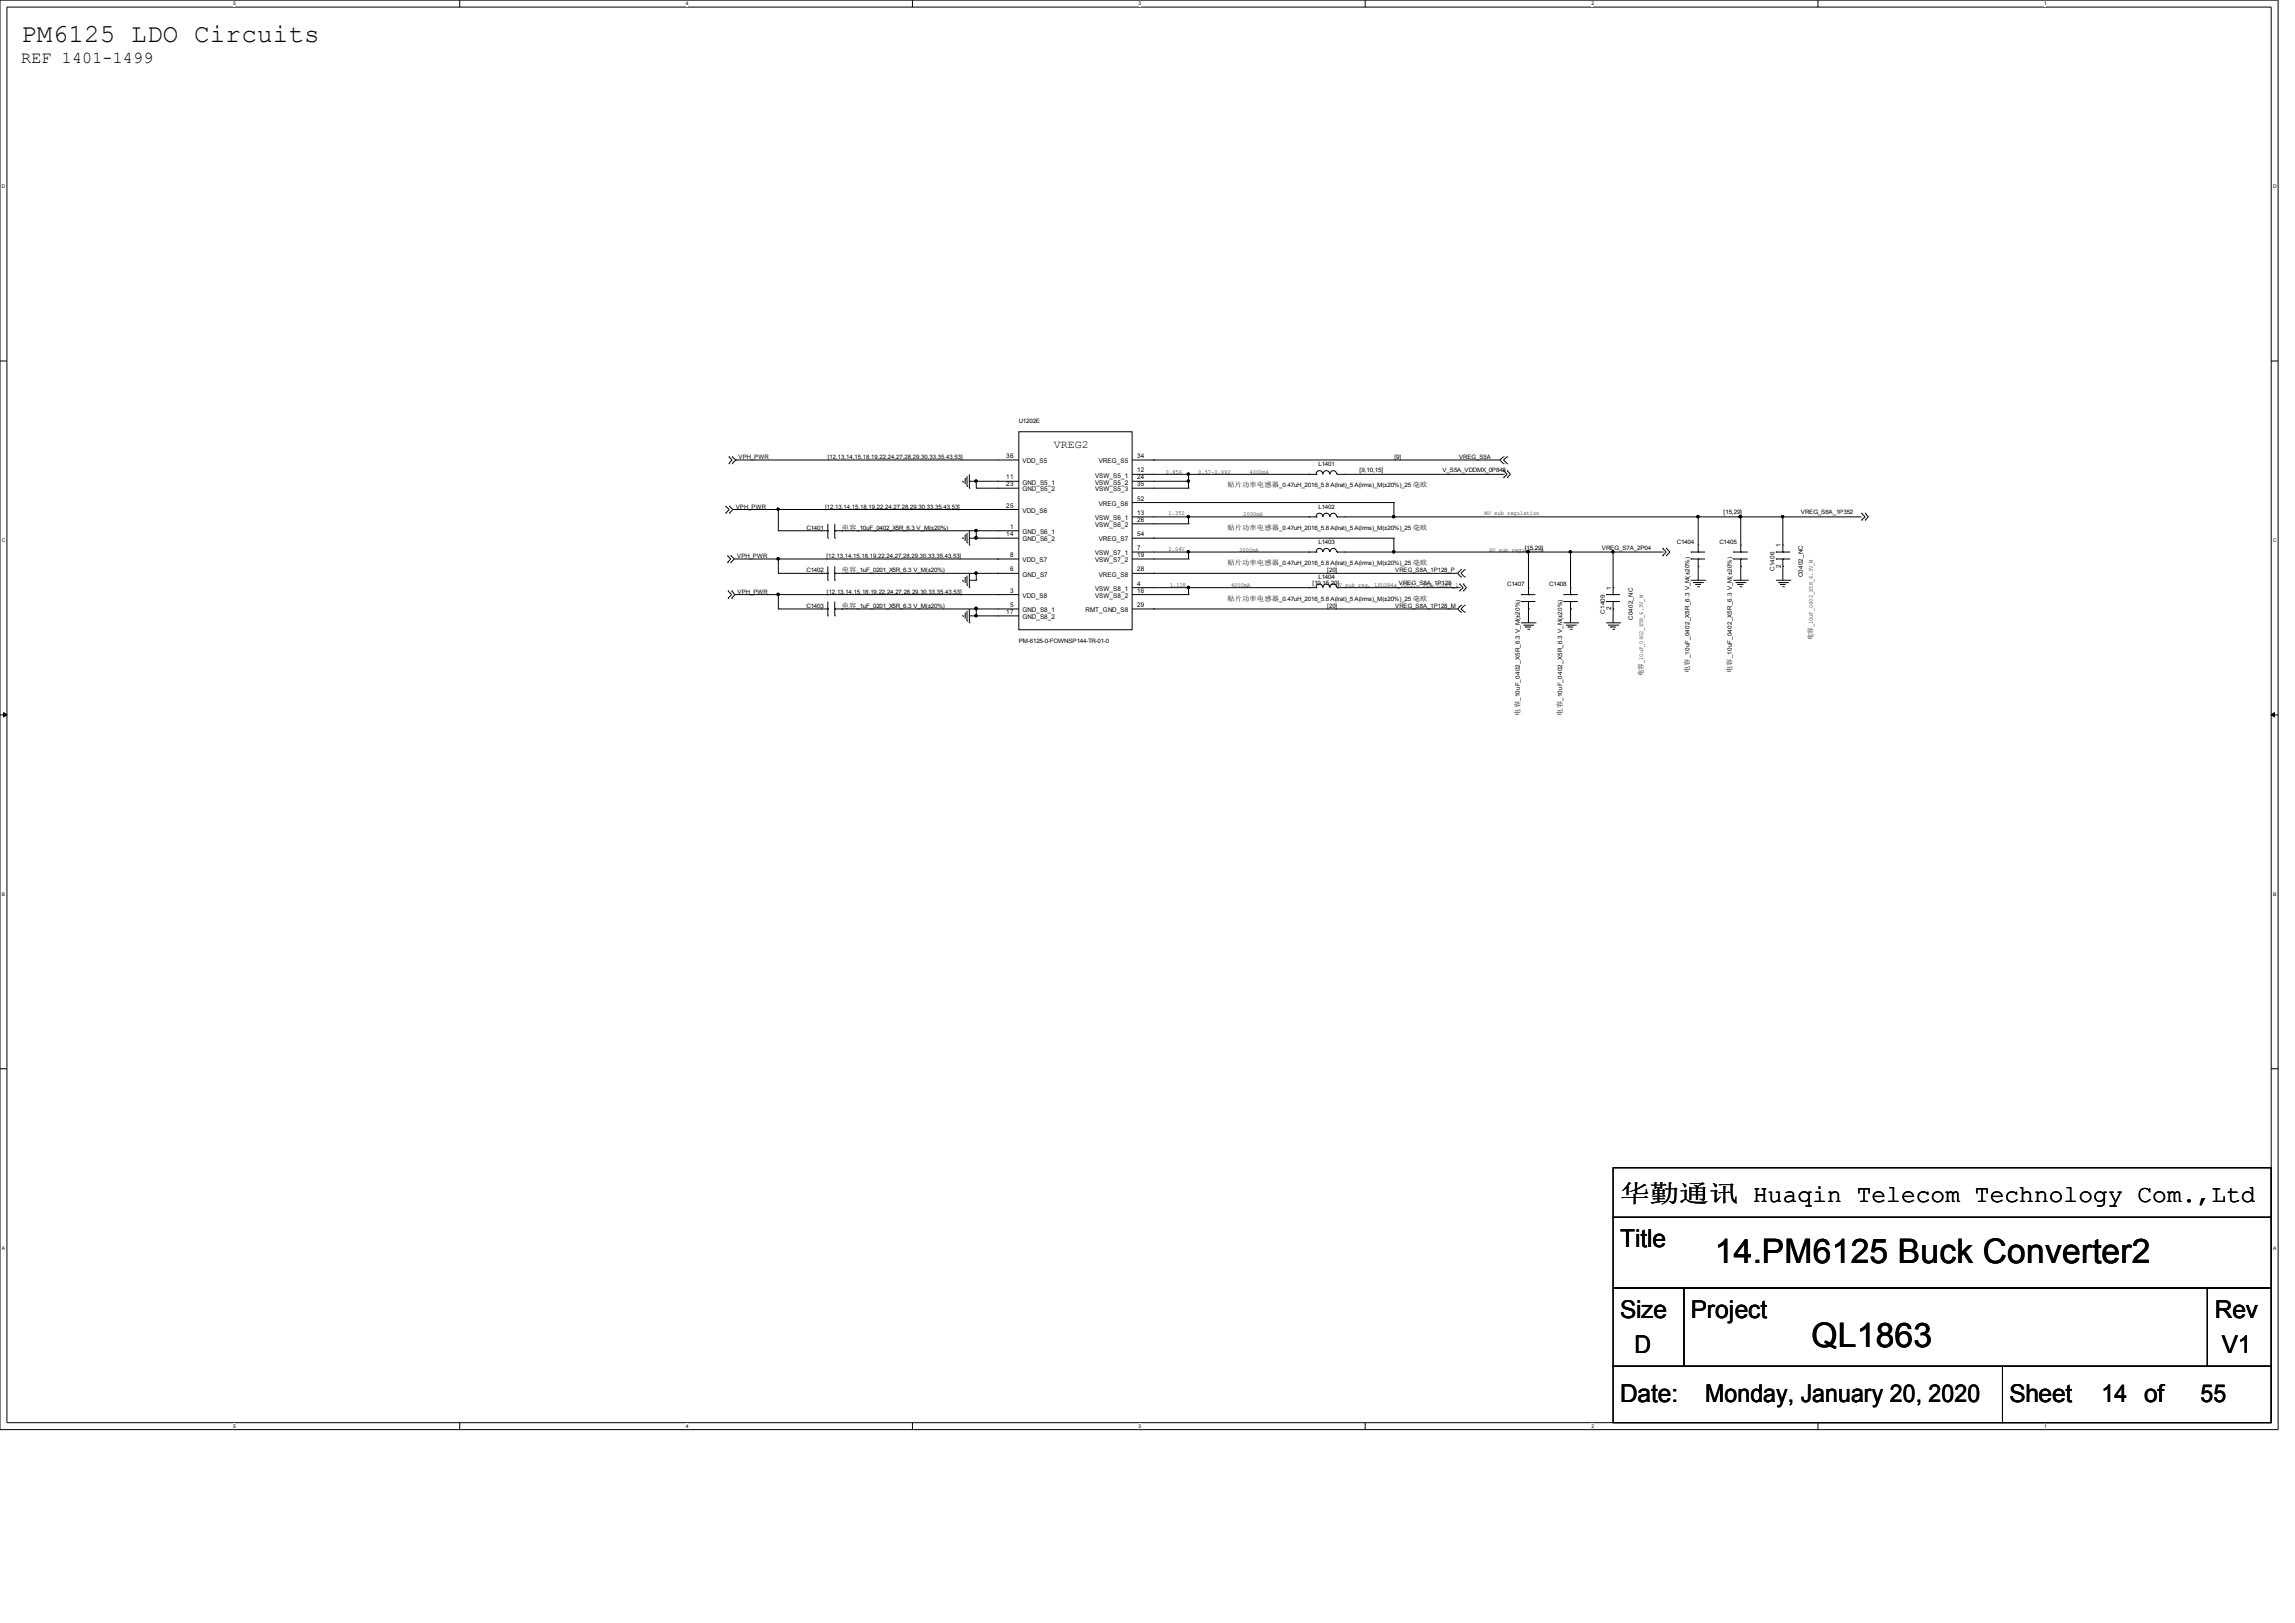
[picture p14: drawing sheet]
<svg xmlns="http://www.w3.org/2000/svg" width="420mm" height="297mm" viewBox="0 0 420 297" stroke-linecap="round" stroke-linejoin="round" font-family="sans-serif">
<defs><g id="words">
<g font-size="6.2">
<text x="313.9" y="231.1">14.PM6125 Buck Converter2</text>
<text x="331.6" y="246.6">QL1863</text>
</g>
<text font-size="4.7" x="3.9" y="7.7">PM6125 LDO Circuits</text>
<g font-size="4.5">
<text x="296.6" y="220">华勤通讯 Huaqin Telecom Technology Com.,Ltd</text>
<text x="296.6" y="228.2">Title</text>
<text x="296.6" y="241.2">Size</text>
<text x="309.5" y="241.2">Project</text>
<text x="405.5" y="241.2">Rev</text>
<text x="299.2" y="247.6">D</text>
<text x="406.7" y="247.6">V1</text>
<text x="296.6" y="256.7">Date:</text>
<text x="312.2" y="256.7">Monday, January 20, 2020</text>
<text x="367.9" y="256.7">Sheet</text>
<text x="384.7" y="256.7">14 of</text>
<text x="402.8" y="256.7">55</text>
</g>
<text font-size="3" x="3.9" y="11.5">REF 1401-1499</text>
<text font-size="2" x="193" y="82">VREG2</text>
<g font-size="1.3">
<text x="224.7" y="89.2">贴片功率电感器</text>
<text x="258.7" y="89.2">毫欧</text>
<text x="154.1" y="97">电容</text>
<text x="224.7" y="97">贴片功率电感器</text>
<text x="258.7" y="97">毫欧</text>
<text x="154.1" y="104.8">电容</text>
<text x="224.7" y="103.4">贴片功率电感器</text>
<text x="258.7" y="103.4">毫欧</text>
<text x="154.1" y="111.2">电容</text>
<text x="224.7" y="109.9">贴片功率电感器</text>
<text x="258.7" y="109.9">毫欧</text>
<text x="331.9" y="117.2" transform="rotate(-90 331.9 117.2)">电容</text>
<text x="300.8" y="123.7" transform="rotate(-90 300.8 123.7)">电容</text>
<text x="309.3" y="123.2" transform="rotate(-90 309.3 123.2)">电容</text>
<text x="317.1" y="123.2" transform="rotate(-90 317.1 123.2)">电容</text>
<text x="278.2" y="131" transform="rotate(-90 278.2 131)">电容</text>
<text x="286" y="131" transform="rotate(-90 286 131)">电容</text>
</g>
<g font-size="1.2">
<text x="184.2" y="83.8">36</text>
<text x="208.2" y="83.8">34</text>
<text x="184.2" y="87.7">11</text>
<text x="184.2" y="89">23</text>
<text x="187.2" y="84.8">VDD_S5</text>
<text x="187.2" y="88.7">GND_S5_1</text>
<text x="187.2" y="89.9">GND_S5_2</text>
<text x="200.5" y="87.4">VSW_S5_1</text>
<text x="200.5" y="88.7">VSW_S5_2</text>
<text x="200.5" y="89.9">VSW_S5_3</text>
<text x="201.2" y="84.8">VREG_S5</text>
<text x="208.2" y="86.5">12</text>
<text x="208.2" y="87.7">24</text>
<text x="208.2" y="89">35</text>
<text x="184.2" y="92.9">25</text>
<text x="187.2" y="93.8">VDD_S6</text>
<text x="200.5" y="95.2">VSW_S6_1</text>
<text x="201.2" y="92.6">VREG_S6</text>
<text x="208.2" y="91.6">52</text>
<text x="208.2" y="94.3">13</text>
<text x="208.2" y="95.5">26</text>
<text x="184.2" y="98.2">14</text>
<text x="184.9" y="96.8">1</text>
<text x="184.9" y="102">8</text>
<text x="187.2" y="97.7">GND_S6_1</text>
<text x="187.2" y="99.1">GND_S6_2</text>
<text x="200.5" y="96.5">VSW_S6_2</text>
<text x="200.5" y="101.6">VSW_S7_1</text>
<text x="201.2" y="99.1">VREG_S7</text>
<text x="208.2" y="98.2">54</text>
<text x="208.2" y="100.7">7</text>
<text x="208.2" y="102">19</text>
<text x="326.1" y="100.1" transform="rotate(-90 326.1 100.1)">1</text>
<text x="184.9" y="104.6">6</text>
<text x="187.2" y="102.9">VDD_S7</text>
<text x="187.2" y="105.5">GND_S7</text>
<text x="200.5" y="102.9">VSW_S7_2</text>
<text x="201.2" y="105.5">VREG_S8</text>
<text x="208.2" y="104.6">28</text>
<text x="208.2" y="107.2">4</text>
<text x="295" y="107.9" transform="rotate(-90 295 107.9)">1</text>
<text x="326.1" y="103.9" transform="rotate(-90 326.1 103.9)">2</text>
<text x="184.2" y="112.4">17</text>
<text x="184.9" y="108.5">3</text>
<text x="184.9" y="111.1">5</text>
<text x="187.2" y="109.4">VDD_S8</text>
<text x="187.2" y="112">GND_S8_1</text>
<text x="187.2" y="113.3">GND_S8_2</text>
<text x="198.7" y="112">RMT_GND_S8</text>
<text x="200.5" y="108.1">VSW_S8_1</text>
<text x="200.5" y="109.4">VSW_S8_2</text>
<text x="208.2" y="108.5">16</text>
<text x="208.2" y="111.1">29</text>
<text x="295" y="111.7" transform="rotate(-90 295 111.7)">2</text>
</g>
<g font-size="1.1">
<text x="186.5" y="77.5">U1202E</text>
<text x="135.2" y="84">VPH_PWR</text>
<text x="151.6" y="84">[12,13,14,15,18,19,22,24,27,28,29,30,33,35,43,53]</text>
<text x="213.4" y="86.8">0.856</text>
<text x="219.4" y="86.8">0.57–0.992</text>
<text x="228.8" y="86.8">4000mA</text>
<text x="234.2" y="89.2">_0.47uH_2016_5.8 A(lrat)_5 A(lrms)_M(±20%)_25</text>
<text x="241.4" y="85.3">L1401</text>
<text x="248.9" y="86.3">[9,10,15]</text>
<text x="255.3" y="84">[9]</text>
<text x="264.1" y="86.3">V_S5A_VDDMX_0P848</text>
<text x="267.1" y="84">VREG_S5A</text>
<text x="134.7" y="93.1">VPH_PWR</text>
<text x="151" y="93.1">[12,13,14,15,18,19,22,24,27,28,29,30,33,35,43,53]</text>
<text x="214" y="94.3">1.352</text>
<text x="227.7" y="94.4">2000mA</text>
<text x="241.4" y="93.1">L1402</text>
<text x="271.8" y="94.3">MV sub regulation</text>
<text x="315.6" y="94.1">[15,29]</text>
<text x="329.7" y="94.1">VREG_S6A_1P352</text>
<text x="147.7" y="97">C1401</text>
<text x="156.8" y="97">_10uF_0402_X5R_6.3 V_M(±20%)</text>
<text x="214" y="100.8">2.04V</text>
<text x="226.9" y="101">2000mA</text>
<text x="234.2" y="97">_0.47uH_2016_5.8 A(lrat)_5 A(lrms)_M(±20%)_25</text>
<text x="241.4" y="99.6">L1403</text>
<text x="272.6" y="101">HV sub regulation</text>
<text x="279.1" y="100.6">[15,29]</text>
<text x="293.3" y="100.6">VREG_S7A_2P04</text>
<text x="307" y="99.6">C1404</text>
<text x="314.8" y="99.6">C1405</text>
<text x="135" y="102.1">VPH_PWR</text>
<text x="147.7" y="104.8">C1402</text>
<text x="151.3" y="102.1">[12,13,14,15,18,19,22,24,27,28,29,30,33,35,43,53]</text>
<text x="156.8" y="104.8">_1uF_0201_X5R_6.3 V_M(±20%)</text>
<text x="214.2" y="107.4">1.128</text>
<text x="225.4" y="107.4">4000mA</text>
<text x="234.2" y="103.4">_0.47uH_2016_5.8 A(lrat)_5 A(lrms)_M(±20%)_25</text>
<text x="240.3" y="107">[10,15,20]</text>
<text x="241.4" y="106">L1404</text>
<text x="243" y="104.8">[20]</text>
<text x="244.5" y="107.4">LV sub reg, LPDDR4x_VDD2,</text>
<text x="255.4" y="104.8">VREG_S8A_1P128_P</text>
<text x="256.1" y="107">VREG_S8A_1P128</text>
<text x="260.5" y="107.4">SDR VDDPX_1</text>
<text x="275.9" y="107.3">C1407</text>
<text x="283.6" y="107.3">C1408</text>
<text x="324.9" y="104.5" transform="rotate(-90 324.9 104.5)">C1406</text>
<text x="330" y="105.7" transform="rotate(-90 330 105.7)">C0402_NC</text>
<text x="135" y="108.7">VPH_PWR</text>
<text x="147.7" y="111.2">C1403</text>
<text x="151.4" y="108.7">[12,13,14,15,18,19,22,24,27,28,29,30,33,35,43,53]</text>
<text x="156.8" y="111.2">_1uF_0201_X5R_6.3 V_M(±20%)</text>
<text x="234.2" y="109.9">_0.47uH_2016_5.8 A(lrat)_5 A(lrms)_M(±20%)_25</text>
<text x="243" y="111.2">[20]</text>
<text x="255.4" y="111.2">VREG_S8A_1P128_M</text>
<text x="293.8" y="112.3" transform="rotate(-90 293.8 112.3)">C1409</text>
<text x="299" y="113.5" transform="rotate(-90 299 113.5)">C0402_NC</text>
<text x="186.5" y="117.7">PM-6125-0-FOWNSP144-TR-01-0</text>
<text x="331.9" y="114.8" transform="rotate(-90 331.9 114.8)">_10uF_0402_X5R_6.3V_M</text>
<text x="300.8" y="121.4" transform="rotate(-90 300.8 121.4)">_10uF_0402_X5R_6.3V_M</text>
<text x="309.3" y="120.5" transform="rotate(-90 309.3 120.5)">_10uF_0402_X5R_6.3 V_M(±20%)</text>
<text x="317.1" y="120.5" transform="rotate(-90 317.1 120.5)">_10uF_0402_X5R_6.3 V_M(±20%)</text>
<text x="278.2" y="128.3" transform="rotate(-90 278.2 128.3)">_10uF_0402_X5R_6.3 V_M(±20%)</text>
<text x="286" y="128.3" transform="rotate(-90 286 128.3)">_10uF_0402_X5R_6.3 V_M(±20%)</text>
</g>
<g font-size=".9">
<text x="42.7" y="1">5</text>
<text x="125.6" y="1">4</text>
<text x="208.4" y="1">3</text>
<text x="291.3" y="1">2</text>
<text x="374.2" y="1">1</text>
<text x=".3" y="34.4">D</text>
<text x="416.1" y="34.4">D</text>
<text x=".3" y="99.2">C</text>
<text x="416.1" y="99.2">C</text>
<text x=".3" y="163.9">B</text>
<text x="416.1" y="163.9">B</text>
<text x=".3" y="228.7">A</text>
<text x="416.1" y="228.7">A</text>
<text x="42.7" y="261.3">5</text>
<text x="125.6" y="261.3">4</text>
<text x="208.4" y="261.3">3</text>
<text x="291.3" y="261.3">2</text>
<text x="374.2" y="261.3">1</text>
</g>
</g></defs>
<path d="M0 0h417.1v261.6h-417.1zM1.3 1.3h414.5v259.1h-414.5z" fill="none" stroke="#000" stroke-width=".18"/>
<g fill="#fff">
<path d="M42.7 .2h.3v.9h-.3z"/>
<path d="M42.7 260.5h.3v1h-.3z"/>
</g>
<path d="M84.2 0v1.3M84.2 260.4v1.2" fill="none" stroke="#000" stroke-width=".18"/>
<g fill="#fff">
<path d="M125.6 .2h.3v.9h-.3z"/>
<path d="M125.6 260.5h.3v1h-.3z"/>
</g>
<path d="M167 0v1.3M167 260.4v1.2" fill="none" stroke="#000" stroke-width=".18"/>
<g fill="#fff">
<path d="M208.4 .2h.4v.9h-.4z"/>
<path d="M208.4 260.5h.4v1h-.4z"/>
</g>
<path d="M249.9 0v1.3M249.9 260.4v1.2" fill="none" stroke="#000" stroke-width=".18"/>
<g fill="#fff">
<path d="M291.3 .2h.4v.9h-.4z"/>
<path d="M291.3 260.5h.4v1h-.4z"/>
</g>
<path d="M332.8 0v1.3M332.8 260.4v1.2" fill="none" stroke="#000" stroke-width=".18"/>
<g fill="#fff">
<path d="M374.2 .2h.4v.9h-.4z"/>
<path d="M374.2 260.5h.4v1h-.4z"/>
<path d="M.3 33.6h.5v1h-.5z"/>
<path d="M416.1 33.6h.5v1h-.5z"/>
<path d="M.3 98.4h.5v.9h-.5z"/>
<path d="M416.1 98.4h.5v.9h-.5z"/>
</g>
<path d="M0 66.1h1.3M415.8 66.1h1.3" fill="none" stroke="#000" stroke-width=".18"/>
<g fill="#fff">
<path d="M.3 163.2h.5v.9h-.5z"/>
<path d="M416.1 163.2h.5v.9h-.5z"/>
</g>
<path d="M0 130.8h1.3M415.8 130.8h1.3" fill="none" stroke="#000" stroke-width=".18"/>
<path d="M.7 130.4l.6 .4-.6 .4zM415.8 130.8l.6-.4v.8z" fill="#000" stroke="#000" stroke-width=".18"/>
<g fill="#fff">
<path d="M.3 228h.5v.9h-.5z"/>
<path d="M416.1 228h.5v.9h-.5z"/>
</g>
<g fill="none" stroke="#000" stroke-width=".18">
<path d="M186.5 79h20.8v36.3h-20.8zM132.8 93.9h.1M132.8 92.7h.1M132.8 92.7l.7 .5-.7 .7M133.4 84.9h.1M133.4 83.6h.1M133.4 83.6l.6 .6-.6 .7M133.5 92.7h.1M133.5 93.9h.1M133.5 92.7l.7 .5M134 83.6h.1M134 84.9h.1"/>
<path d="M134 83.6l.7 .6M134.2 93.2l-.7 .7M134.2 93.2h52.3M134.7 84.2h.1M134.7 84.2l-.7 .7M134.7 84.2h51.8M142.5 93.2h.1M142.5 97.1h.1M142.5 97.1h9.1M142.5 93.2v3.9M150.3 97.1h.1M151.6 97.1h.1"/>
<path d="M151.6 98.5h.1M151.6 95.9v2.6M152.8 98.5h.1M152.8 97.1h.1M152.8 95.9v2.6M152.8 97.1h33.7M154.1 97.1h.1M176.3 88.3h.1M176.3 98.6h.1M176.3 88v.3M176.3 98.3v.3M176.7 87.6h.1"/>
<path d="M176.7 97.9h.1M176.7 87.6v1M176.7 97.9v1.1M177 89h.1M177 99.3h.1M177 87.2v1.8M177 97.6v1.7M177.5 89.4h.1M177.5 99.8h.1M177.5 88.1h.1M177.5 86.8v2.6M177.5 97.1v2.7"/>
<path d="M177.5 88.1h9M177.5 98.5h9M178.7 88.1h.1M178.7 89.4h.1M178.7 97.1h.1M178.7 98.5h.1M178.7 89.4h7.8M178.7 88.1v1.3M178.7 97.1v1.4M182.6 84.2h.1M182.6 88.1h.1M182.6 89.4h.1"/>
<path d="M182.6 93.2h.1M182.6 97.1h.1M182.6 98.5h.1M207.3 94.6h33.7M207.3 86.8h33.7M207.3 84.2h67.3M207.3 88.1h10.3M207.3 89.4h10.3M207.3 98.5h47.9M207.3 92h47.9M207.3 95.9h10.3M211.2 84.2h.1"/>
<path d="M211.2 86.8h.1M211.2 88.1h.1M211.2 89.4h.1M211.2 92h.1M211.2 94.6h.1M211.2 95.9h.1M211.2 98.5h.1M217.6 86.8h.1M217.6 88.1h.1M217.6 89.4h.1M217.6 94.6h.1M217.6 95.9h.1"/>
<path d="M217.6 86.8v2.6M217.6 94.6v1.3M239.6 94.6h.1M239.6 86.8h.1M241 94.6h.1M241 86.8h.1M242.1 94.6a.59 .59 0 0 0-.6-.7 .59 .59 0 0 0-.5 .7M242.1 86.8a.59 .59 0 0 0-.6-.7 .59 .59 0 0 0-.5 .7M243.4 94.6a.59 .59 0 0 0-.6-.7 .59 .59 0 0 0-.6 .7M243.4 86.8a.59 .59 0 0 0-.6-.7 .59 .59 0 0 0-.6 .7M244.7 94.6a.59 .59 0 0 0-.6-.7 .59 .59 0 0 0-.6 .7M244.7 86.8a.59 .59 0 0 0-.6-.7 .59 .59 0 0 0-.6 .7"/>
<path d="M244.8 94.6h.1M244.8 86.8h.1M244.8 94.6h96M244.8 86.8h30.5M246.1 94.6h.1M246.1 86.8h.1M255.2 94.6h.1M255.2 92h.1M255.2 98.5h.1M255.2 92v2.6M255.2 98.5v2.5M274.6 84.2l.7 .7"/>
<path d="M275.3 83.6h.1M275.3 84.9h.1M275.3 86.1h.1M275.3 87.4h.1M275.3 86.8h.1M275.3 83.6l-.7 .6M275.3 86.1l.6 .7-.6 .6M275.9 84.9h.1M275.9 83.6h.1M275.9 86.1h.1M275.9 87.4h.1M275.9 83.6l-.6 .6 .6 .7"/>
<path d="M275.9 86.1l.6 .7-.6 .6M310.9 99.8h.1M310.9 94.6h.1M310.9 94.6v6.4M318.7 99.8h.1M318.7 94.6h.1M318.7 94.6v6.4M326.4 99.8h.1M326.4 94.6h.1M326.4 94.6v6.4M340.8 93.9h.1M340.8 95.2h.1"/>
<path d="M340.8 93.9l.7 .7-.7 .6M341.5 93.9h.1M341.5 95.2h.1M341.5 93.9l.6 .7-.6 .6M133.2 103h.1M133.2 101.7h.1M133.2 101.7l.6 .6-.6 .7M133.3 109.5h.1M133.3 108.1h.1M133.3 108.1l.6 .7-.6 .7M133.8 101.7h.1M133.8 103h.1"/>
<path d="M133.8 101.7l.7 .6M133.9 108.1h.1M133.9 109.5h.1M133.9 108.1l.6 .7M134.5 102.3l-.7 .7M134.5 102.3h52M134.5 108.8l-.6 .7M134.5 108.8h52M142.5 102.3h.1M142.5 108.8h.1M142.5 111.4h.1M142.5 104.9h.1"/>
<path d="M142.5 104.9h9.1M142.5 111.4h9.1M142.5 102.3v2.6M142.5 108.8v2.6M150.3 104.9h.1M150.3 111.4h.1M151.6 104.9h.1M151.6 106.2h.1M151.6 111.4h.1M151.6 112.7h.1M151.6 103.7v2.5M151.6 110.1v2.6"/>
<path d="M152.8 106.2h.1M152.8 104.9h.1M152.8 112.7h.1M152.8 111.4h.1M152.8 103.7v2.5M152.8 110.1v2.6M152.8 104.9h33.7M152.8 111.4h33.7M154.1 104.9h.1M154.1 111.4h.1M176.3 112.8h.1M176.3 106.4h.1"/>
<path d="M176.3 106.1v.3M176.3 112.6v.2M176.7 112.2h.1M176.7 105.7h.1M176.7 105.7v1M176.7 112.2v1M177 113.7h.1M177 107.1h.1M177 105.4v1.7M177 111.8v1.9M177.5 114h.1M177.5 107.6h.1"/>
<path d="M177.5 104.9v2.7M177.5 111.4v2.6M177.5 106.2h1.2M177.5 112.7h9M178.7 111.4h.1M178.7 112.7h.1M178.7 104.9h.1M178.7 106.2h.1M178.7 104.9v1.3M178.7 111.4v1.3M182.6 102.3h.1M182.6 104.9h.1"/>
<path d="M182.6 108.8h.1M182.6 111.4h.1M182.6 112.7h.1M207.3 108.8h10.3M207.3 101h33.7M207.3 102.3h10.3M207.3 104.9h59.6M207.3 107.6h33.7M207.3 111.4h59.6M211.2 101h.1M211.2 102.3h.1M211.2 104.9h.1"/>
<path d="M211.2 107.6h.1M211.2 108.8h.1M211.2 111.4h.1M217.6 101h.1M217.6 102.3h.1M217.6 107.6h.1M217.6 108.8h.1M217.6 101v1.3M217.6 107.6v1.2M239.6 107.6h.1M239.6 101h.1M241 107.6h.1"/>
<path d="M241 101h.1M242.1 107.5a.59 .59 0 0 0-.6-.6 .59 .59 0 0 0-.5 .7M242.1 101a.6 .6 0 0 0-.5-.6 .6 .6 0 0 0-.6 .6M243.4 107.5a.59 .59 0 0 0-.6-.6 .59 .59 0 0 0-.6 .7M243.4 101a.6 .6 0 0 0-.6-.6 .6 .6 0 0 0-.6 .6M244.7 107.5a.59 .59 0 0 0-.6-.6 .59 .59 0 0 0-.6 .7M244.7 101a.6 .6 0 0 0-.6-.6 .6 .6 0 0 0-.6 .6M244.8 107.6h.1M244.8 101h.1M244.8 101h59.6M244.8 107.6h22.4M246.1 107.6h.1"/>
<path d="M246.1 101h.1M255.2 101h.1M266.9 104.9l.6 .7M266.9 111.4l.6 .6M267.2 106.9h.1M267.2 108.1h.1M267.2 107.6h.1M267.2 106.9l.7 .7-.7 .5M267.5 104.3h.1M267.5 105.6h.1M267.5 110.8h.1M267.5 112h.1"/>
<path d="M267.5 104.3l-.6 .6M267.5 110.8l-.6 .6M267.9 106.9h.1M267.9 108.1h.1M267.9 106.9l.6 .7-.6 .5M268.1 105.6h.1M268.1 104.3h.1M268.1 112h.1M268.1 110.8h.1M268.1 104.3l-.6 .6 .6 .7M268.1 110.8l-.6 .6 .6 .6M278.5 108.8h.1"/>
<path d="M278.5 110.1h.1M278.5 114h2.6M278.5 108.8h2.6M278.5 110.1h2.6M278.9 114.4h1.8M279.2 114.8h.1M279.2 114.8h1.1M279.7 115.2h.2M279.8 108.8h.1M279.8 110.1h.1M279.8 107.6h.1M279.8 111.4h.1"/>
<path d="M279.8 101h.1M279.8 101v7.8M279.8 110.1v3.9M279.9 115.2h.1M280.7 114.4h.1M281.1 114h.1M286.3 108.8h.1M286.3 110.1h.1M286.3 114h2.6M286.3 108.8h2.6M286.3 110.1h2.6M286.7 114.4h1.8"/>
<path d="M287 114.8h.1M287 114.8h1M287.4 115.2h.3M287.5 108.8h.1M287.5 110.1h.1M287.5 107.6h.1M287.5 111.4h.1M287.5 101h.1M287.5 101v7.8M287.5 110.1v3.9M287.7 115.2h.1M288.5 114.4h.1"/>
<path d="M288.9 114h.1M294 108.8h.1M294 110.1h.1M294 114h2.6M294 108.8h2.6M294 110.1h2.6M294.4 114.4h1.8M294.8 114.8h.1M294.8 114.8h1M295.2 115.2h.3M295.3 108.8h.1M295.3 110.1h.1"/>
<path d="M295.3 107.6h.1M295.3 111.4h.1M295.3 101h.1M295.3 101v7.8M295.3 110.1v3.9M295.5 115.2h.1M296.2 114.4h.1M296.6 114h.1M304.4 100.4h.1M304.4 101.7h.1M304.4 101h.1M304.4 100.4l.7 .6-.7 .7"/>
<path d="M305.1 100.4h.1M305.1 101.7h.1M305.1 100.4l.6 .6-.6 .7M309.5 101h.1M309.5 102.3h.1M309.5 106.2h2.7M309.5 101h2.7M309.5 102.3h2.7M310 106.6h1.7M310.4 107h.1M310.4 107h1M310.7 107.4h.3"/>
<path d="M310.9 101h.1M310.9 102.3h.1M310.9 103.7h.1M310.9 102.3v3.9M311 107.4h.1M311.7 106.6h.1M312.2 106.2h.1M317.3 101h.1M317.3 102.3h.1M317.3 106.2h2.7M317.3 101h2.7M317.3 102.3h2.7"/>
<path d="M317.8 106.6h1.7M318.1 107h.1M318.1 107h1.1M318.5 107.4h.3M318.7 101h.1M318.7 102.3h.1M318.7 103.7h.1M318.7 102.3v3.9M318.8 107.4h.1M319.5 106.6h.1M320 106.2h.1M325.1 101h.1"/>
<path d="M325.1 102.3h.1M325.1 106.2h2.6M325.1 101h2.6M325.1 102.3h2.6M325.5 106.6h1.8M325.9 107h.1M325.9 107h1M326.3 107.4h.3M326.4 101h.1M326.4 102.3h.1M326.4 103.7h.1M326.4 102.3v3.9"/>
<path d="M326.6 107.4h.1M327.3 106.6h.1M327.7 106.2h.1M0 195.6h1.3M415.8 195.6h1.3M295.3 213.7h120.5v9.1h-120.5zM295.3 222.8h120.5v12.9h-120.5zM295.3 235.7h13v14.3h-13zM308.3 235.7h95.8v14.3h-95.8zM404.1 235.7h11.7v14.3h-11.7zM295.3 250h71.3v10.4h-71.3zM366.6 250h49.2v10.4h-49.2z"/>
</g>
<g fill="#000" stroke="#000" stroke-width=".18">
<path d="M318.4 94.4h.4v.3h-.4z" fill-rule="evenodd"/>
<path d="M318.4 94.4h.4v.3h-.4z" fill-rule="evenodd"/>
<path d="M279.6 100.8h.3v.3h-.3z" fill-rule="evenodd"/>
<path d="M279.6 100.8h.3v.3h-.3z" fill-rule="evenodd"/>
<circle cx="142.5" cy="93.2" r=".21"/>
<circle cx="178.7" cy="98.4" r=".24"/>
<circle cx="178.7" cy="97.1" r=".21"/>
<circle cx="178.7" cy="88" r=".21"/>
<circle cx="217.6" cy="86.8" r=".21"/>
<circle cx="217.6" cy="94.6" r=".21"/>
<circle cx="217.6" cy="88" r=".21"/>
<circle cx="255.1" cy="94.6" r=".21"/>
<circle cx="310.9" cy="94.6" r=".21"/>
<circle cx="326.3" cy="94.6" r=".21"/>
<circle cx="142.5" cy="108.8" r=".21"/>
<circle cx="142.5" cy="102.3" r=".21"/>
<circle cx="178.7" cy="111.3" r=".24"/>
<circle cx="178.7" cy="104.9" r=".21"/>
<circle cx="178.7" cy="112.7" r=".21"/>
<circle cx="217.6" cy="107.5" r=".21"/>
<circle cx="217.6" cy="101" r=".21"/>
<circle cx="255.1" cy="101" r=".21"/>
<circle cx="287.5" cy="101" r=".21"/>
<circle cx="295.3" cy="101" r=".21"/>
</g>
<use href="#words"/>
</svg>
